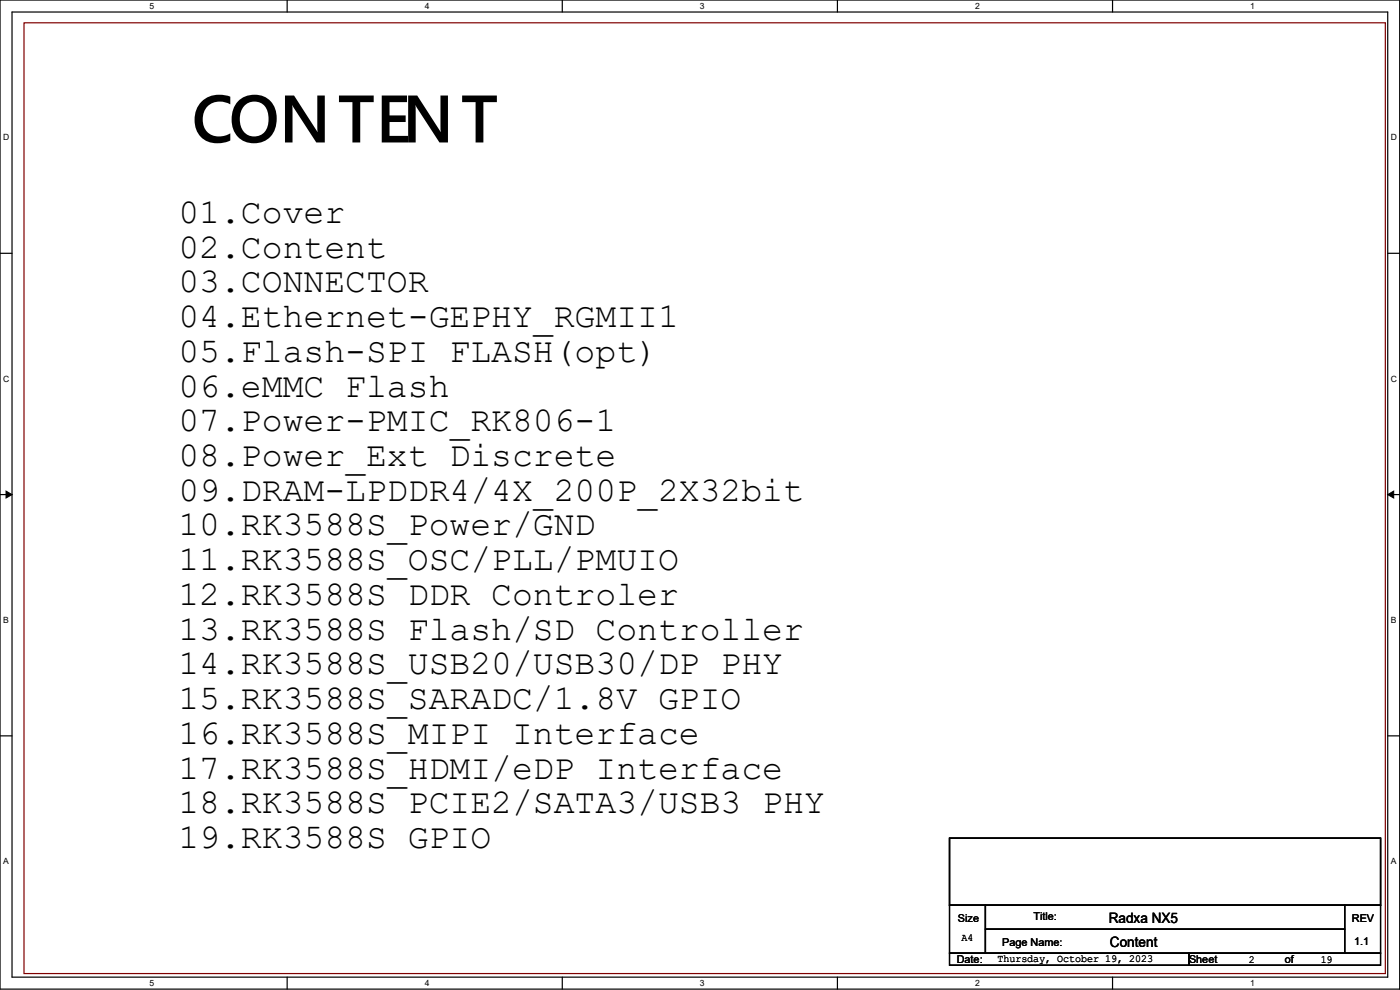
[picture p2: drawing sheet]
<svg xmlns="http://www.w3.org/2000/svg" width="297mm" height="210mm" viewBox="0 0 297 210" stroke-linecap="round" stroke-linejoin="round" font-family="sans-serif">
<defs><g id="words">
<text font-size="14.2" x="40.7" y="30.2">CON TEN T</text>
<g font-size="7.4">
<text x="37.9" y="47.3">01.Cover</text>
<text x="37.9" y="54.7">02.Content</text>
<text x="37.9" y="62">03.CONNECTOR</text>
<text x="37.9" y="69.4">04.Ethernet-GEPHY_RGMII1</text>
<text x="37.9" y="76.7">05.Flash-SPI FLASH(opt)</text>
<text x="37.9" y="84.1">06.eMMC Flash</text>
<text x="37.9" y="91.5">07.Power-PMIC_RK806-1</text>
<text x="37.9" y="98.8">08.Power_Ext Discrete</text>
<text x="37.9" y="106.2">09.DRAM-LPDDR4/4X_200P_2X32bit</text>
<text x="37.9" y="113.6">10.RK3588S_Power/GND</text>
<text x="37.9" y="120.9">11.RK3588S_OSC/PLL/PMUIO</text>
<text x="37.9" y="128.3">12.RK3588S DDR Controler</text>
<text x="37.9" y="135.7">13.RK3588S Flash/SD Controller</text>
<text x="37.9" y="143">14.RK3588S_USB20/USB30/DP PHY</text>
<text x="37.9" y="150.4">15.RK3588S_SARADC/1.8V GPIO</text>
<text x="37.9" y="157.8">16.RK3588S_MIPI Interface</text>
<text x="37.9" y="165.1">17.RK3588S_HDMI/eDP Interface</text>
<text x="37.9" y="172.5">18.RK3588S PCIE2/SATA3/USB3 PHY</text>
<text x="37.9" y="179.9">19.RK3588S GPIO</text>
</g>
<g font-size="3">
<text x="235.2" y="195.8">Radxa NX5</text>
<text x="235.5" y="200.9">Content</text>
</g>
<g font-size="2.3">
<text x="203.2" y="195.6">Size</text>
<text x="219.2" y="195.1">Title:</text>
<text x="286.8" y="195.6">REV</text>
<text x="204" y="199.7">A4</text>
<text x="212.6" y="200.7">Page Name:</text>
<text x="287.3" y="200.4">1.1</text>
<text x="203" y="204.2">Date:</text>
<text x="211.6" y="204">Thursday, October 19, 2023</text>
<text x="252.2" y="204.2">Sheet</text>
<text x="264.9" y="204.3">2</text>
<text x="272.6" y="204.2">of</text>
<text x="280.2" y="204.3">19</text>
</g>
<g font-size="1.8">
<text x="31.7" y="1.9">5</text>
<text x="90.1" y="1.9">4</text>
<text x="148.5" y="1.9">3</text>
<text x="206.8" y="1.9">2</text>
<text x="265.2" y="1.9">1</text>
<text x=".6" y="29.8">D</text>
<text x="295" y="29.8">D</text>
<text x=".6" y="81">C</text>
<text x="295" y="81">C</text>
<text x=".6" y="132.1">B</text>
<text x="295" y="132.1">B</text>
<text x=".6" y="183.3">A</text>
<text x="295" y="183.3">A</text>
<text x="31.7" y="209.2">5</text>
<text x="90.1" y="209.2">4</text>
<text x="148.5" y="209.2">3</text>
<text x="206.8" y="209.2">2</text>
<text x="265.2" y="209.2">1</text>
</g>
</g></defs>
<path d="M0 0h296.9v209.8h-296.9zM2.6 2.6h291.8v204.7h-291.8z" fill="none" stroke="#000" stroke-width=".25"/>
<g fill="#fff">
<path d="M31.7 .3h1v2h-1z"/>
<path d="M31.7 207.5h1v2.1h-1z"/>
</g>
<path d="M60.9 0v2.6M60.9 207.3v2.5" fill="none" stroke="#000" stroke-width=".25"/>
<g fill="#fff">
<path d="M90.1 .3h1v2h-1z"/>
<path d="M90.1 207.5h1v2.1h-1z"/>
</g>
<path d="M119.3 0v2.6M119.3 207.3v2.5" fill="none" stroke="#000" stroke-width=".25"/>
<g fill="#fff">
<path d="M148.5 .3h1v2h-1z"/>
<path d="M148.5 207.5h1v2.1h-1z"/>
</g>
<path d="M177.7 0v2.6M177.7 207.3v2.5" fill="none" stroke="#000" stroke-width=".25"/>
<g fill="#fff">
<path d="M206.8 .3h1v2h-1z"/>
<path d="M206.8 207.5h1v2.1h-1z"/>
</g>
<path d="M236 0v2.6M236 207.3v2.5" fill="none" stroke="#000" stroke-width=".25"/>
<g fill="#fff">
<path d="M265.2 .3h1v2h-1z"/>
<path d="M265.2 207.5h1v2.1h-1z"/>
<path d="M.6 28.1h1.4v2.1h-1.4z"/>
<path d="M295 28.1h1.3v2.1h-1.3z"/>
<path d="M.6 79.3h1.4v2.1h-1.4z"/>
<path d="M295 79.3h1.3v2.1h-1.3z"/>
</g>
<path d="M0 53.7h2.6M294.4 53.7h2.5" fill="none" stroke="#000" stroke-width=".25"/>
<g fill="#fff">
<path d="M.6 130.5h1.3v2h-1.3z"/>
<path d="M295 130.5h1.2v2h-1.2z"/>
</g>
<path d="M0 104.9h2.6M294.4 104.9h2.5" fill="none" stroke="#000" stroke-width=".25"/>
<path d="M1.3 104.2l1.3 .7-1.3 .7zM294.4 104.9l1.3-.7v1.4z" fill="#000" stroke="#000" stroke-width=".21"/>
<g fill="#fff">
<path d="M.6 181.7h1.3v2h-1.3z"/>
<path d="M295 181.7h1.2v2h-1.2z"/>
</g>
<path d="M0 156.1h2.6M294.4 156.1h2.5M201.4 177.8h91.5v14.2h-91.5zM201.4 192h7.7v10.2h-7.7zM209.1 192h76.2v5.1h-76.2zM209.1 197.1h76.2v5.1h-76.2zM285.3 192h7.6v10.2h-7.6zM201.4 202.2h50.8v2.5h-50.8zM252.2 202.2h40.7v2.5h-40.7z" fill="none" stroke="#000" stroke-width=".25"/>
<path d="M5.1 4.8h288.8v201.7h-288.8z" fill="none" stroke="#800000" stroke-width=".25"/>
<use href="#words"/>
</svg>
